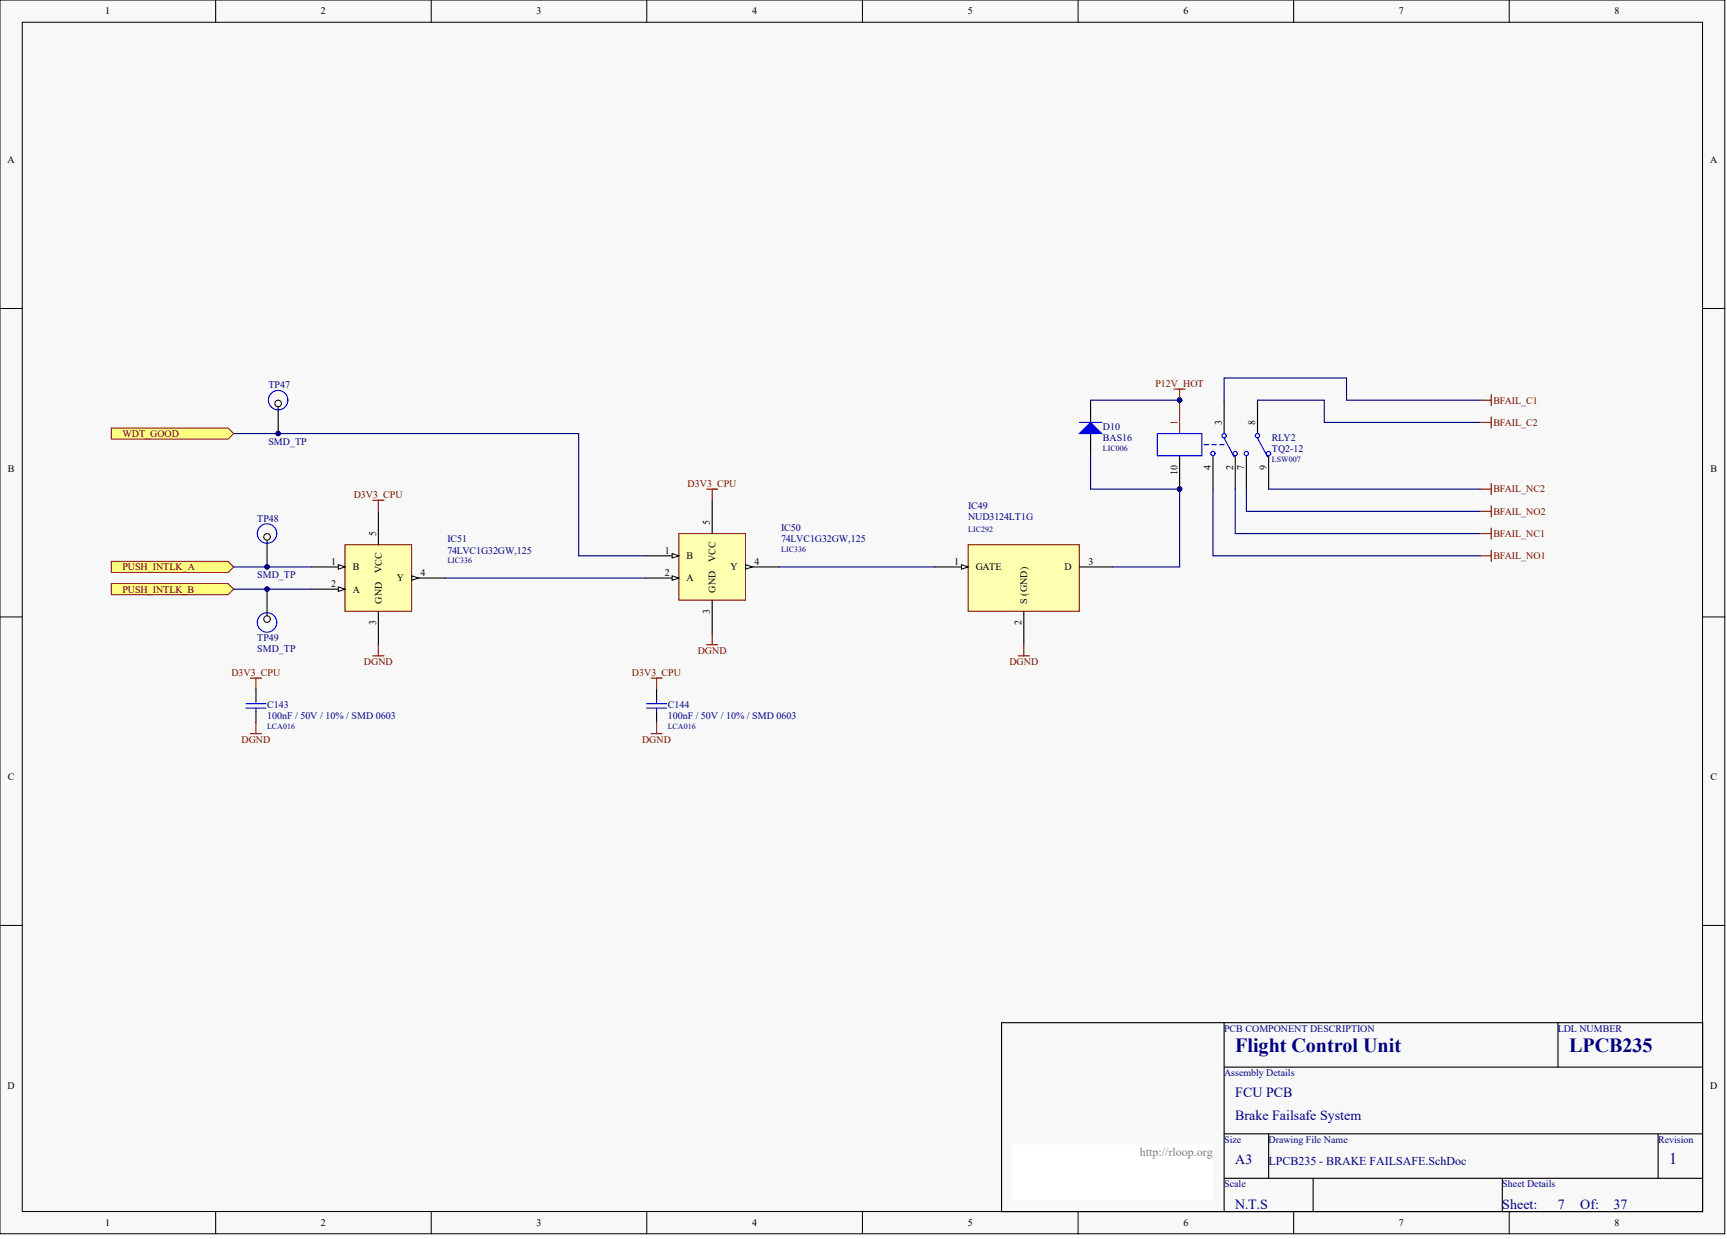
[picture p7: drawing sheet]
<svg xmlns="http://www.w3.org/2000/svg" width="328mm" height="236mm" viewBox="0 0 328 236" stroke-linecap="round" stroke-linejoin="round" font-family="sans-serif">
<defs><g id="words">
<g font-size="3.8" fill="#000080">
<text x="234.9" y="200">Flight Control Unit</text>
<text x="298.4" y="200">LPCB235</text>
</g>
<text font-size="3" fill="#000080" x="317.5" y="221.3">1</text>
<g font-size="2.7" fill="#000080">
<text x="234.9" y="208.7">FCU PCB</text>
<text x="234.9" y="213">Brake Failsafe System</text>
<text x="234.9" y="221.4">A3</text>
<text x="234.9" y="229.9">N.T.S</text>
<text x="285.7" y="229.9">Sheet:</text>
<text x="296.3" y="229.9">7</text>
<text x="300.5" y="229.9">Of:</text>
<text x="306.9" y="229.9">37</text>
</g>
<text font-size="2.3" fill="#808080" x="216.8" y="219.8">http://rloop.org</text>
<text font-size="2.3" fill="#000080" x="241.3" y="221.5">LPCB235 - BRAKE FAILSAFE.SchDoc</text>
<g font-size="1.9">
<text x="20" y="2.8">1</text>
<text x="61" y="2.8">2</text>
<text x="102" y="2.8">3</text>
<text x="143" y="2.8">4</text>
<text x="184" y="2.8">5</text>
<text x="225.1" y="2.8">6</text>
<text x="266" y="2.8">7</text>
<text x="307.1" y="2.8">8</text>
<text x="1.4" y="31">A</text>
<text x="325.2" y="31">A</text>
<text x="232.4" y="80.8" transform="rotate(-90 232.4 80.8)">3</text>
<text x="238.7" y="80.8" transform="rotate(-90 238.7 80.8)">8</text>
<text x="1.5" y="89.7">B</text>
<text x="230.3" y="89.3" transform="rotate(-90 230.3 89.3)">4</text>
<text x="234.5" y="89.3" transform="rotate(-90 234.5 89.3)">2</text>
<text x="236.6" y="89.3" transform="rotate(-90 236.6 89.3)">7</text>
<text x="240.8" y="89.3" transform="rotate(-90 240.8 89.3)">9</text>
<text x="325.3" y="89.7">B</text>
<text x="223.9" y="90.3" transform="rotate(-90 223.9 90.3)">10</text>
<text x="71.5" y="101.9" transform="rotate(-90 71.5 101.9)">5</text>
<text x="135" y="99.8" transform="rotate(-90 135 99.8)">5</text>
<text x="63" y="107.4">1</text>
<text x="126.5" y="105.3">1</text>
<text x="130.6" y="106.4">B</text>
<text x="136.1" y="106.9" transform="rotate(-90 136.1 106.9)">VCC</text>
<text x="143.5" y="107.4">4</text>
<text x="181.5" y="107.4">1</text>
<text x="207" y="107.4">3</text>
<text x="63" y="111.6">2</text>
<text x="67.1" y="108.5">B</text>
<text x="67.1" y="112.7">A</text>
<text x="72.6" y="109" transform="rotate(-90 72.6 109)">VCC</text>
<text x="75.4" y="110.6">Y</text>
<text x="80" y="109.5">4</text>
<text x="126.5" y="109.5">2</text>
<text x="130.6" y="110.6">A</text>
<text x="136.1" y="112.7" transform="rotate(-90 136.1 112.7)">GND</text>
<text x="138.9" y="108.5">Y</text>
<text x="185.6" y="108.5">GATE</text>
<text x="202.4" y="108.5">D</text>
<text x="71.5" y="118.9" transform="rotate(-90 71.5 118.9)">3</text>
<text x="72.6" y="114.8" transform="rotate(-90 72.6 114.8)">GND</text>
<text x="135" y="116.8" transform="rotate(-90 135 116.8)">3</text>
<text x="194.3" y="118.9" transform="rotate(-90 194.3 118.9)">2</text>
<text x="195.3" y="114.8" transform="rotate(-90 195.3 114.8)">S (GND)</text>
<text x="1.5" y="148.4">C</text>
<text x="325.3" y="148.4">C</text>
<text x="1.4" y="207">D</text>
<text x="325.2" y="207">D</text>
<text x="20" y="233.2">1</text>
<text x="61" y="233.2">2</text>
<text x="102" y="233.2">3</text>
<text x="143" y="233.2">4</text>
<text x="184" y="233.2">5</text>
<text x="225.1" y="233.2">6</text>
<text x="266" y="233.2">7</text>
<text x="307.1" y="233.2">8</text>
</g>
<g font-size="1.9" fill="#000080">
<text x="51" y="73.8">TP47</text>
<text x="209.7" y="81.8">D10</text>
<text x="209.7" y="83.9">BAS16</text>
<text x="241.9" y="83.9">RLY2</text>
<text x="51" y="84.6">SMD_TP</text>
<text x="241.9" y="86.1">TQ2-12</text>
<text x="48.9" y="99.2">TP48</text>
<text x="148.6" y="101.1">IC50</text>
<text x="184.1" y="96.8">IC49</text>
<text x="184.1" y="99">NUD3124LT1G</text>
<text x="85.1" y="103.2">IC51</text>
<text x="85.1" y="105.3">74LVC1G32GW,125</text>
<text x="148.6" y="103.2">74LVC1G32GW,125</text>
<text x="48.9" y="109.9">SMD_TP</text>
<text x="48.9" y="122">TP49</text>
<text x="48.9" y="124.1">SMD_TP</text>
<text x="50.8" y="134.7">C143</text>
<text x="50.8" y="136.8">100nF / 50V / 10% / SMD 0603</text>
<text x="127" y="134.7">C144</text>
<text x="127" y="136.8">100nF / 50V / 10% / SMD 0603</text>
<text x="232.8" y="196.2">PCB COMPONENT DESCRIPTION</text>
<text x="296.3" y="196.2">LDL NUMBER</text>
<text x="232.8" y="204.7">Assembly Details</text>
<text x="232.8" y="217.3">Size</text>
<text x="241.3" y="217.3">Drawing File Name</text>
<text x="315.3" y="217.3">Revision</text>
<text x="232.8" y="225.8">Scale</text>
<text x="285.7" y="225.8">Sheet Details</text>
</g>
<g font-size="1.9" fill="#800000">
<text x="219.7" y="73.6">P12V_HOT</text>
<text x="284" y="76.8">BFAIL_C1</text>
<text x="23.3" y="83.1">WDT_GOOD</text>
<text x="284" y="81">BFAIL_C2</text>
<text x="67.3" y="94.7">D3V3_CPU</text>
<text x="130.8" y="92.6">D3V3_CPU</text>
<text x="284" y="93.7">BFAIL_NC2</text>
<text x="284" y="97.9">BFAIL_NO2</text>
<text x="284" y="106.4">BFAIL_NO1</text>
<text x="284" y="102.1">BFAIL_NC1</text>
<text x="23.3" y="108.5">PUSH_INTLK_A</text>
<text x="23.3" y="112.7">PUSH_INTLK_B</text>
<text x="132.7" y="124.3">DGND</text>
<text x="44" y="128.5">D3V3_CPU</text>
<text x="69.2" y="126.4">DGND</text>
<text x="120.2" y="128.5">D3V3_CPU</text>
<text x="192" y="126.4">DGND</text>
<text x="45.9" y="141.2">DGND</text>
<text x="122.1" y="141.2">DGND</text>
</g>
<text font-size="1.9" fill="#bf0000" x="223.9" y="80.8" transform="rotate(-90 223.9 80.8)">1</text>
<g font-size="1.5" fill="#000080">
<text x="209.7" y="85.7">LIC006</text>
<text x="241.9" y="87.8">LSW007</text>
<text x="184.1" y="101.2">LIC292</text>
<text x="85.1" y="107.1">LIC336</text>
<text x="148.6" y="105">LIC336</text>
<text x="50.8" y="138.6">LCA016</text>
<text x="127" y="138.6">LCA016</text>
</g>
</g></defs>
<g fill="#f8f8f8" stroke="#000" stroke-width=".19">
<path d="M0 0h328v234.7h-328z"/>
<path d="M4.2 4.2h319.6v226.2h-319.6z"/>
</g>
<g fill="none" stroke="#000" stroke-width=".19">
<path d="M41 0v4.2M82 0v4.2M123 0v4.2M164 0v4.2M205 0v4.2M246 0v4.2M287 0v4.2M0 58.7h4.2M323.8 58.7h4.2M0 117.3h4.2M323.8 117.3h4.2M0 176h4.2"/>
<path d="M323.8 176h4.2M41 230.5v4.2M82 230.5v4.2M123 230.5v4.2M164 230.5v4.2M205 230.5v4.2M246 230.5v4.2M287 230.5v4.2"/>
</g>
<path d="M190.5 194.5h133.3v36h-133.3zM232.8 194.5v36M296.3 194.5v8.5M232.8 203h91M232.8 215.7h91M241.3 215.7v8.4M315.3 215.7v8.4M232.8 224.1h91M249.7 224.1v6.4M285.7 224.1v6.4" fill="none" stroke="#000" stroke-width=".21"/>
<path d="M192.6 217.8h38.1v10.5h-38.1z" fill="#fff" stroke="#fff" stroke-width=".19"/>
<path d="M65.6 103.6h12.7v12.7h-12.7z" fill="#ffffb0" stroke="#800000" stroke-width=".19"/>
<path d="M59.3 107.8h6.3" fill="none" stroke="#000" stroke-width=".21"/>
<path d="M64.3 107.4l1.3 .4-1.3 .5z" fill="#f8f8f8" stroke="#000" stroke-width=".19"/>
<path d="M59.3 112.1h6.3" fill="none" stroke="#000" stroke-width=".21"/>
<path d="M64.3 111.6l1.3 .5-1.3 .4z" fill="#f8f8f8" stroke="#000" stroke-width=".19"/>
<path d="M78.3 109.9h6.4" fill="none" stroke="#000" stroke-width=".21"/>
<path d="M78.3 109.5l1.3 .4-1.3 .5z" fill="#f8f8f8" stroke="#000" stroke-width=".19"/>
<path d="M72 97.3v6.3M72 116.3v6.3" fill="none" stroke="#000" stroke-width=".21"/>
<g fill="#ffff80" stroke="#800000" stroke-width=".19">
<path d="M21.2 106.8h22.2l1 1-1 1.1h-22.2z" fill-rule="evenodd"/>
<path d="M21.2 111h22.2l1 1.1-1 1h-22.2z" fill-rule="evenodd"/>
</g>
<path d="M44.4 107.8h14.9M44.4 112.1h14.9" fill="none" stroke="#000080" stroke-width=".21"/>
<path d="M70.9 95.1h2.1M72 95.1v2.2M70.9 124.7h2.1M72 122.6v2.1" fill="none" stroke="#800000" stroke-width=".21"/>
<path d="M129.1 101.5h12.7v12.7h-12.7z" fill="#ffffb0" stroke="#800000" stroke-width=".19"/>
<path d="M122.7 105.7h6.4" fill="none" stroke="#000" stroke-width=".21"/>
<path d="M127.8 105.3l1.3 .4-1.3 .4z" fill="#f8f8f8" stroke="#000" stroke-width=".19"/>
<path d="M122.7 109.9h6.4" fill="none" stroke="#000" stroke-width=".21"/>
<path d="M127.8 109.5l1.3 .4-1.3 .5z" fill="#f8f8f8" stroke="#000" stroke-width=".19"/>
<path d="M141.8 107.8h6.3" fill="none" stroke="#000" stroke-width=".21"/>
<path d="M141.8 107.4l1.3 .4-1.3 .5z" fill="#f8f8f8" stroke="#000" stroke-width=".19"/>
<path d="M135.4 95.1v6.4M135.4 114.2v6.3" fill="none" stroke="#000" stroke-width=".21"/>
<path d="M134.4 93h2.1M135.4 93v2.1M134.4 122.6h2.1M135.4 120.5v2.1" fill="none" stroke="#800000" stroke-width=".21"/>
<path d="M44.4 82.5h65.7v23.2h12.6M84.7 109.9h38" fill="none" stroke="#000080" stroke-width=".21"/>
<path d="M21.2 81.4h22.2l1 1.1-1 1h-22.2z" fill-rule="evenodd" fill="#ffff80" stroke="#800000" stroke-width=".19"/>
<path d="M48.7 131.1v2.1M48.7 135.3v2.1M124.9 131.1v2.1M124.9 135.3v2.1" fill="none" stroke="#000" stroke-width=".21"/>
<path d="M46.8 134.7h3.8M46.8 133.8h3.8M48.7 133.2v.6M48.7 134.7v.6M123 134.7h3.8M123 133.8h3.8M124.9 133.2v.6M124.9 134.7v.6" fill="none" stroke="#00f" stroke-width=".21"/>
<path d="M47.6 139.5h2.1M47.6 129h2.1M48.7 129v2.1M48.7 137.4v2.1M123.8 139.5h2.1M123.8 129h2.1M124.9 129v2.1M124.9 137.4v2.1" fill="none" stroke="#800000" stroke-width=".21"/>
<path d="M184.1 103.6h21.2v12.7h-21.2z" fill="#ffffb0" stroke="#800000" stroke-width=".19"/>
<path d="M177.8 107.8h6.3M194.7 116.3v6.3M205.3 107.8h6.3" fill="none" stroke="#000" stroke-width=".21"/>
<path d="M182.9 107.4l1.2 .4-1.2 .5z" fill="#f8f8f8" stroke="#000" stroke-width=".19"/>
<path d="M223.3 74h2.1M224.3 74v2.1M193.6 124.7h2.2M194.7 122.6v2.1" fill="none" stroke="#800000" stroke-width=".21"/>
<path d="M207.4 76.1h16.9M232.8 76.1v-4.2h23.3v4.2h25.4M239.1 76.1h12.7v4.2h29.7M207.4 86.7v6.3h16.9v14.8h-12.7M230.7 93v12.7h50.8M234.9 93v8.5h46.6M237 93v4.3h44.5M241.3 93h40.2M148.1 107.8h29.7" fill="none" stroke="#000080" stroke-width=".21"/>
<path d="M52.9 76.1v6.4M207.4 76.1v4.2M232.8 76.1v6.4M239.1 76.1v6.4M207.4 82.5v4.2M224.3 86.7v6.3M230.7 86.7v6.3M234.9 86.7v6.3M237 86.7v6.3M241.3 86.7v6.3" fill="none" stroke="#000" stroke-width=".21"/>
<path d="M224.3 76.1v6.4" fill="none" stroke="#bf0000" stroke-width=".21"/>
<g fill="#000080" stroke="#000080" stroke-width=".19">
<circle cx="224.3" cy="76.1" r=".41"/>
<circle cx="224.3" cy="93" r=".41"/>
</g>
<g fill="none" stroke="#00f" stroke-width=".21">
<path d="M205.3 80.3h4.2M220.1 82.5h8.5v4.2h-8.5zM229 84.6h.8M230.5 84.6h.8M232 84.6h.8M232.8 83.3l1.9 3.6M239.1 83.3l2 3.6"/>
<circle cx="230.7" cy="86.3" r=".41"/>
<circle cx="232.8" cy="82.9" r=".41"/>
<circle cx="234.9" cy="86.3" r=".41"/>
<circle cx="237" cy="86.3" r=".41"/>
<circle cx="239.1" cy="82.9" r=".41"/>
<circle cx="241.3" cy="86.3" r=".41"/>
</g>
<path d="M205.3 82.5l2.1-2.2 2.1 2.2z" fill="#00f" stroke="#00f" stroke-width=".21"/>
<circle cx="52.9" cy="76.7" r=".62" fill="#f8f8f8" stroke="#000" stroke-width=".19"/>
<circle cx="52.9" cy="82.5" r=".41" fill="#000080" stroke="#000080" stroke-width=".19"/>
<circle cx="52.9" cy="76.1" r="1.85" fill="none" stroke="#00f" stroke-width=".21"/>
<path d="M50.8 101.5v6.3" fill="none" stroke="#000" stroke-width=".21"/>
<circle cx="50.8" cy="102.1" r=".62" fill="#f8f8f8" stroke="#000" stroke-width=".19"/>
<circle cx="50.8" cy="107.8" r=".41" fill="#000080" stroke="#000080" stroke-width=".19"/>
<circle cx="50.8" cy="101.5" r="1.85" fill="none" stroke="#00f" stroke-width=".21"/>
<path d="M50.8 112.1v6.3" fill="none" stroke="#000" stroke-width=".21"/>
<circle cx="50.8" cy="117.8" r=".62" fill="#f8f8f8" stroke="#000" stroke-width=".19"/>
<circle cx="50.8" cy="112" r=".41" fill="#000080" stroke="#000080" stroke-width=".19"/>
<circle cx="50.8" cy="118.4" r="1.85" fill="none" stroke="#00f" stroke-width=".21"/>
<path d="M281.5 76.1h2.1M283.6 75.1v2.1M283.6 79.3v2.1M281.5 80.3h2.1M281.5 97.3h2.1M281.5 93h2.1M283.6 92v2.1M283.6 96.2v2.1M281.5 105.7h2.1M281.5 101.5h2.1M283.6 100.4v2.1M283.6 104.7v2.1" fill="none" stroke="#800000" stroke-width=".21"/>
<use href="#words"/>
</svg>
